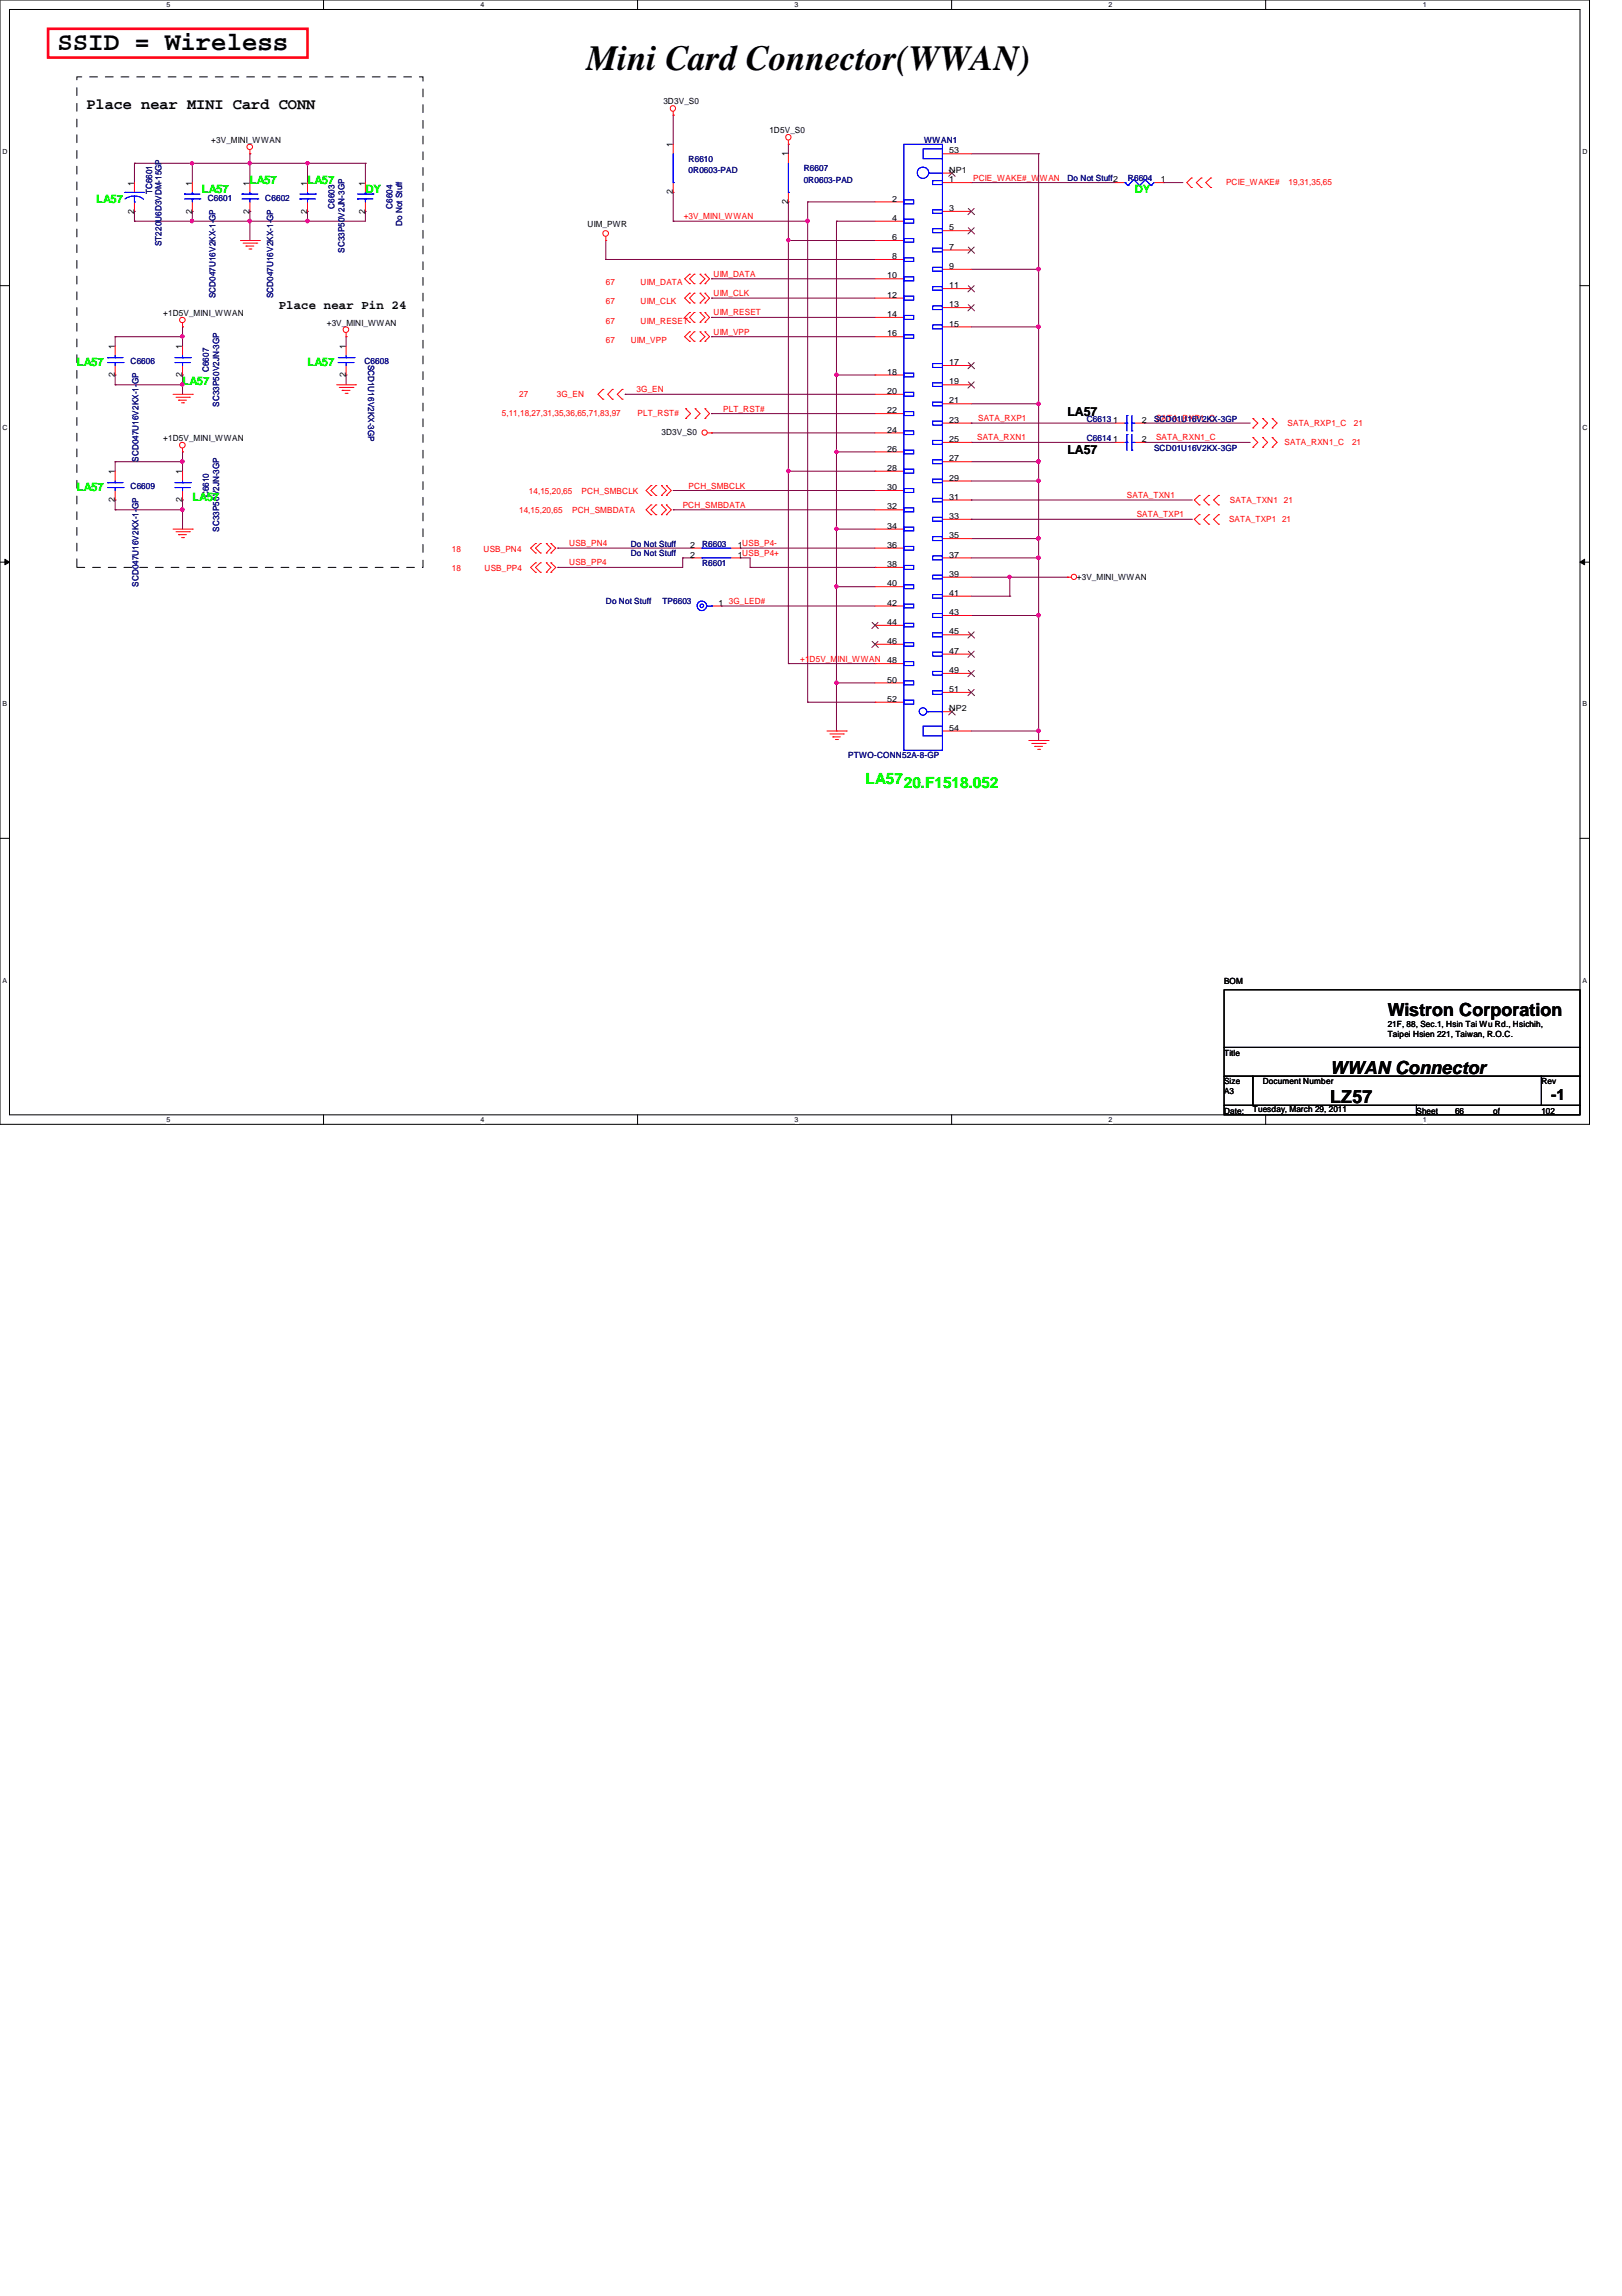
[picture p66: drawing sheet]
<svg xmlns="http://www.w3.org/2000/svg" width="210mm" height="297mm" viewBox="0 0 210 297" stroke-linecap="round" stroke-linejoin="round" font-family="sans-serif">
<defs><g id="words">
<text font-size="4.6" x="75.9" y="9.1">Mini Card Connector(WWAN)</text>
<text font-size="3.3" x="7.5" y="6.5">SSID = Wireless</text>
<g font-size="2.3">
<text x="179.6" y="131.4">Wistron Corporation</text>
<text x="172.1" y="142.7">LZ57</text>
<text x="172.1" y="138.9">WWAN Connector</text>
</g>
<g font-size="2">
<text x="11.2" y="14.1">Place near MINI Card CONN</text>
<text x="200.7" y="142.4">-1</text>
</g>
<text font-size="2" fill="#0f0" x="112" y="101.4">LA5720.F1518.052</text>
<g font-size="1.6">
<text x="36.1" y="39.9">Place near Pin 24</text>
<text x="138.1" y="53.8">LA57</text>
<text x="138.1" y="58.8">LA57</text>
</g>
<g font-size="1.5" fill="#0f0">
<text x="32.3" y="23.7">LA57</text>
<text x="39.8" y="23.7">LA57</text>
<text x="12.4" y="26.2">LA57</text>
<text x="26.1" y="25">LA57</text>
<text x="47.3" y="25">DY</text>
<text x="146.9" y="25">DY</text>
<text x="9.9" y="47.4">LA57</text>
<text x="39.8" y="47.4">LA57</text>
<text x="23.6" y="49.9">LA57</text>
<text x="9.9" y="63.6">LA57</text>
<text x="24.9" y="64.8">LA57</text>
</g>
<g font-size="1.1">
<text x="85.9" y="13.5">3D3V_S0</text>
<text x="99.6" y="17.2">1D5V_S0</text>
<text x="27.3" y="18.5">+3V_MINI_WWAN</text>
<text x="87.1" y="19" transform="rotate(-90 87.1 19)">1</text>
<text x="102" y="20.2" transform="rotate(-90 102 20.2)">1</text>
<text x="122.9" y="23.6">1</text>
<text x="122.9" y="19.9">53</text>
<text x="122.9" y="22.4">NP1</text>
<text x="150.2" y="23.6">1</text>
<text x="17.4" y="27.6" transform="rotate(-90 17.4 27.6)">2</text>
<text x="17.4" y="24" transform="rotate(-90 17.4 24)">1</text>
<text x="24.8" y="27.6" transform="rotate(-90 24.8 27.6)">2</text>
<text x="24.8" y="24" transform="rotate(-90 24.8 24)">1</text>
<text x="32.3" y="27.6" transform="rotate(-90 32.3 27.6)">2</text>
<text x="32.3" y="24" transform="rotate(-90 32.3 24)">1</text>
<text x="39.8" y="27.6" transform="rotate(-90 39.8 27.6)">2</text>
<text x="39.8" y="24" transform="rotate(-90 39.8 24)">1</text>
<text x="47.2" y="27.6" transform="rotate(-90 47.2 27.6)">2</text>
<text x="47.2" y="24" transform="rotate(-90 47.2 24)">1</text>
<text x="76" y="29.4">UIM_PWR</text>
<text x="87.1" y="25.1" transform="rotate(-90 87.1 25.1)">2</text>
<text x="102" y="26.4" transform="rotate(-90 102 26.4)">2</text>
<text x="115.4" y="26.1">2</text>
<text x="115.4" y="28.6">4</text>
<text x="122.9" y="27.3">3</text>
<text x="122.9" y="29.8">5</text>
<text x="115.4" y="31.1">6</text>
<text x="115.4" y="33.5">8</text>
<text x="122.9" y="32.3">7</text>
<text x="122.9" y="34.8">9</text>
<text x="21.1" y="40.9">+1D5V_MINI_WWAN</text>
<text x="114.8" y="36">10</text>
<text x="114.8" y="38.5">12</text>
<text x="114.8" y="41">14</text>
<text x="122.9" y="37.3">11</text>
<text x="122.9" y="39.8">13</text>
<text x="14.9" y="45.1" transform="rotate(-90 14.9 45.1)">1</text>
<text x="23.6" y="45.1" transform="rotate(-90 23.6 45.1)">1</text>
<text x="42.3" y="42.1">+3V_MINI_WWAN</text>
<text x="44.7" y="45.1" transform="rotate(-90 44.7 45.1)">1</text>
<text x="114.8" y="43.5">16</text>
<text x="122.9" y="42.2">15</text>
<text x="122.9" y="47.2">17</text>
<text x="14.9" y="48.8" transform="rotate(-90 14.9 48.8)">2</text>
<text x="23.6" y="48.8" transform="rotate(-90 23.6 48.8)">2</text>
<text x="44.7" y="48.8" transform="rotate(-90 44.7 48.8)">2</text>
<text x="114.8" y="48.5">18</text>
<text x="114.8" y="51">20</text>
<text x="114.8" y="53.5">22</text>
<text x="122.9" y="49.7">19</text>
<text x="122.9" y="52.2">21</text>
<text x="21.1" y="57.1">+1D5V_MINI_WWAN</text>
<text x="85.6" y="56.3">3D3V_S0</text>
<text x="114.8" y="56">24</text>
<text x="114.8" y="58.4">26</text>
<text x="122.9" y="54.7">23</text>
<text x="122.9" y="57.2">25</text>
<text x="122.9" y="59.7">27</text>
<text x="144.1" y="54.7">1</text>
<text x="144.1" y="57.2">1</text>
<text x="147.7" y="54.7">2</text>
<text x="147.7" y="57.2">2</text>
<text x="14.9" y="65" transform="rotate(-90 14.9 65)">2</text>
<text x="14.9" y="61.3" transform="rotate(-90 14.9 61.3)">1</text>
<text x="23.6" y="65" transform="rotate(-90 23.6 65)">2</text>
<text x="23.6" y="61.3" transform="rotate(-90 23.6 61.3)">1</text>
<text x="114.8" y="60.9">28</text>
<text x="114.8" y="63.4">30</text>
<text x="114.8" y="65.9">32</text>
<text x="122.9" y="62.2">29</text>
<text x="122.9" y="64.6">31</text>
<text x="89.3" y="70.9">2</text>
<text x="95.5" y="70.9">1USB_P4-</text>
<text x="114.8" y="68.4">34</text>
<text x="114.8" y="70.9">36</text>
<text x="122.9" y="67.1">33</text>
<text x="122.9" y="69.6">35</text>
<text x="89.3" y="72.1">2</text>
<text x="95.5" y="72.1">1USB_P4+</text>
<text x="114.8" y="73.4">38</text>
<text x="114.8" y="75.9">40</text>
<text x="122.9" y="72.1">37</text>
<text x="122.9" y="74.6">39</text>
<text x="122.9" y="77.1">41</text>
<text x="139.4" y="75">+3V_MINI_WWAN</text>
<text x="93" y="78.4">1</text>
<text x="114.8" y="78.4">42</text>
<text x="114.8" y="80.9">44</text>
<text x="114.8" y="83.3">46</text>
<text x="122.9" y="79.6">43</text>
<text x="122.9" y="82.1">45</text>
<text x="114.8" y="85.8">48</text>
<text x="114.8" y="88.3">50</text>
<text x="122.9" y="84.6">47</text>
<text x="122.9" y="87.1">49</text>
<text x="122.9" y="89.5">51</text>
<text x="114.8" y="90.8">52</text>
<text x="122.9" y="94.5">54</text>
<text x="122.9" y="92">NP2</text>
<text x="158.4" y="127.3">BOM</text>
<text x="158.4" y="136.6">Title</text>
<text x="179.6" y="132.8">21F, 88, Sec.1, Hsin Tai Wu Rd., Hsichih,</text>
<text x="179.6" y="134.2">Taipei Hsien 221, Taiwan, R.O.C.</text>
<text x="158.4" y="140.3">Size</text>
<text x="158.4" y="141.6">A3</text>
<text x="162.1" y="143.8">Tuesday, March 29, 2011</text>
<text x="163.4" y="140.3">Document Number</text>
<text x="199.5" y="140.3">Rev</text>
<text x="158.4" y="144.1">Date:</text>
<text x="183.3" y="144.1">Sheet</text>
<text x="188.3" y="144.1">66</text>
<text x="193.3" y="144.1">of</text>
<text x="199.5" y="144.1">102</text>
</g>
<g font-size="1.1" fill="#000080">
<text x="89.1" y="21">R6610</text>
<text x="89.1" y="22.4">0R0603-PAD</text>
<text x="104" y="22.2">R6607</text>
<text x="104" y="23.7">0R0603-PAD</text>
<text x="119.6" y="18.5">WWAN1</text>
<text x="138.1" y="23.5">Do Not Stuff2</text>
<text x="146" y="23.5">R6604</text>
<text x="19.7" y="25.1" transform="rotate(-90 19.7 25.1)">TC6601</text>
<text x="26.9" y="26">C6601</text>
<text x="34.3" y="26">C6602</text>
<text x="43.3" y="27" transform="rotate(-90 43.3 27)">C6603</text>
<text x="50.8" y="27" transform="rotate(-90 50.8 27)">C6604</text>
<text x="52" y="29.3" transform="rotate(-90 52 29.3)">Do Not Stuff</text>
<text x="20.9" y="31.8" transform="rotate(-90 20.9 31.8)">ST220U6D3VDM-15GP</text>
<text x="44.6" y="32.7" transform="rotate(-90 44.6 32.7)">SC33P50V2JN-3GP</text>
<text x="27.9" y="38.6" transform="rotate(-90 27.9 38.6)">SCD047U16V2KX-1-GP</text>
<text x="35.3" y="38.6" transform="rotate(-90 35.3 38.6)">SCD047U16V2KX-1-GP</text>
<text x="16.9" y="47.1">C6606</text>
<text x="47.2" y="47.1">C6608</text>
<text x="47.6" y="47.2" transform="rotate(90 47.6 47.2)">SCD1U16V2KX-3GP</text>
<text x="27" y="48.1" transform="rotate(-90 27 48.1)">C6607</text>
<text x="28.4" y="52.6" transform="rotate(-90 28.4 52.6)">SC33P50V2JN-3GP</text>
<text x="17.9" y="59.7" transform="rotate(-90 17.9 59.7)">SCD047U16V2KX-1-GP</text>
<text x="140.6" y="54.6">C6613</text>
<text x="140.6" y="57.1">C6614</text>
<text x="149.4" y="54.6">SCD01U16V2KX-3GP</text>
<text x="149.4" y="58.3">SCD01U16V2KX-3GP</text>
<text x="16.9" y="63.3">C6609</text>
<text x="27" y="64.3" transform="rotate(-90 27 64.3)">C6610</text>
<text x="28.4" y="68.8" transform="rotate(-90 28.4 68.8)">SC33P50V2JN-3GP</text>
<text x="81.6" y="70.7">Do Not Stuff</text>
<text x="81.6" y="72">Do Not Stuff</text>
<text x="90.8" y="70.7">R6603</text>
<text x="17.9" y="75.9" transform="rotate(-90 17.9 75.9)">SCD047U16V2KX-1-GP</text>
<text x="90.8" y="73.2">R6601</text>
<text x="78.4" y="78.2">Do Not Stuff</text>
<text x="85.7" y="78.2">TP6603</text>
<text x="109.8" y="98.1">PTWO-CONN52A-8-GP</text>
</g>
<g font-size="1.1" fill="#f00">
<text x="125.9" y="23.4">PCIE_WAKE#_WWAN</text>
<text x="158.7" y="24">PCIE_WAKE#</text>
<text x="166.8" y="24">19,31,35,65</text>
<text x="88.5" y="28.4">+3V_MINI_WWAN</text>
<text x="92.3" y="35.8">UIM_DATA</text>
<text x="78.4" y="36.9">67</text>
<text x="78.4" y="39.4">67</text>
<text x="78.4" y="41.9">67</text>
<text x="82.9" y="36.9">UIM_DATA</text>
<text x="82.9" y="39.4">UIM_CLK</text>
<text x="82.9" y="41.9">UIM_RESET</text>
<text x="92.3" y="38.3">UIM_CLK</text>
<text x="92.3" y="40.8">UIM_RESET</text>
<text x="78.4" y="44.4">67</text>
<text x="81.6" y="44.4">UIM_VPP</text>
<text x="92.3" y="43.3">UIM_VPP</text>
<text x="64.9" y="53.8">5,11,18,27,31,35,36,65,71,83,97</text>
<text x="67.2" y="51.3">27</text>
<text x="72.1" y="51.3">3G_EN</text>
<text x="82.4" y="50.8">3G_EN</text>
<text x="82.5" y="53.8">PLT_RST#</text>
<text x="93.6" y="53.3">PLT_RST#</text>
<text x="126.4" y="57">SATA_RXN1</text>
<text x="126.6" y="54.5">SATA_RXP1</text>
<text x="149.6" y="57">SATA_RXN1_C</text>
<text x="149.6" y="54.5">SATA_RXP1_C</text>
<text x="166.2" y="57.5">SATA_RXN1_C</text>
<text x="166.6" y="55.1">SATA_RXP1_C</text>
<text x="175" y="57.5">21</text>
<text x="175.2" y="55.1">21</text>
<text x="68.5" y="63.9">14,15,20,65</text>
<text x="75.3" y="63.9">PCH_SMBCLK</text>
<text x="88.3" y="65.7">PCH_SMBDATA</text>
<text x="89.1" y="63.2">PCH_SMBCLK</text>
<text x="145.8" y="64.4">SATA_TXN1</text>
<text x="159.2" y="65">SATA_TXN1 21</text>
<text x="58.5" y="71.4">18</text>
<text x="62.6" y="71.4">USB_PN4</text>
<text x="67.2" y="66.4">14,15,20,65</text>
<text x="73.7" y="70.7">USB_PN4</text>
<text x="74" y="66.4">PCH_SMBDATA</text>
<text x="147.1" y="66.9">SATA_TXP1</text>
<text x="159" y="67.5">SATA_TXP1 21</text>
<text x="58.5" y="73.9">18</text>
<text x="62.7" y="73.9">USB_PP4</text>
<text x="73.7" y="73.2">USB_PP4</text>
<text x="94.3" y="78.1">3G_LED#</text>
<text x="103.5" y="85.6">+1D5V_MINI_WWAN</text>
</g>
<g font-size=".9">
<text x="21.5" y=".9">5</text>
<text x="62.2" y=".9">4</text>
<text x="102.8" y=".9">3</text>
<text x="143.5" y=".9">2</text>
<text x="184.1" y=".9">1</text>
<text x=".3" y="19.9">D</text>
<text x="204.8" y="19.9">D</text>
<text x=".3" y="55.6">C</text>
<text x="204.8" y="55.6">C</text>
<text x=".3" y="91.4">B</text>
<text x="204.8" y="91.4">B</text>
<text x=".3" y="127.1">A</text>
<text x="204.8" y="127.1">A</text>
<text x="21.5" y="145.2">5</text>
<text x="62.2" y="145.2">4</text>
<text x="102.8" y="145.2">3</text>
<text x="143.5" y="145.2">2</text>
<text x="184.1" y="145.2">1</text>
</g>
</g></defs>
<path d="M0 0h205.7v145.5h-205.7zM1.2 1.2h203.3v143h-203.3z" fill="none" stroke="#000" stroke-width=".13"/>
<g fill="#fff">
<path d="M21.5 .1h.6v1h-.6z"/>
<path d="M21.5 144.4h.6v1h-.6z"/>
</g>
<path d="M41.9 0v1.2M41.9 144.2v1.3" fill="none" stroke="#000" stroke-width=".13"/>
<g fill="#fff">
<path d="M62.2 .1h.5v1h-.5z"/>
<path d="M62.2 144.4h.5v1h-.5z"/>
</g>
<path d="M82.5 0v1.2M82.5 144.2v1.3" fill="none" stroke="#000" stroke-width=".13"/>
<g fill="#fff">
<path d="M102.8 .1h.5v1h-.5z"/>
<path d="M102.8 144.4h.5v1h-.5z"/>
</g>
<path d="M123.1 0v1.2M123.1 144.2v1.3" fill="none" stroke="#000" stroke-width=".13"/>
<g fill="#fff">
<path d="M143.5 .1h.5v1h-.5z"/>
<path d="M143.5 144.4h.5v1h-.5z"/>
</g>
<path d="M163.8 0v1.2M163.8 144.2v1.3" fill="none" stroke="#000" stroke-width=".13"/>
<g fill="#fff">
<path d="M184.1 .1h.5v1h-.5z"/>
<path d="M184.1 144.4h.5v1h-.5z"/>
<path d="M.3 19.1h.7v1h-.7z"/>
<path d="M204.8 19.1h.6v1h-.6z"/>
<path d="M.3 54.8h.7v1h-.7z"/>
<path d="M204.8 54.8h.6v1h-.6z"/>
</g>
<path d="M0 37h1.2M204.5 37h1.2" fill="none" stroke="#000" stroke-width=".13"/>
<g fill="#fff">
<path d="M.3 90.6h.6v1h-.6z"/>
<path d="M204.8 90.6h.6v1h-.6z"/>
</g>
<path d="M0 72.7h1.2M.6 72.3l.6 .4-.6 .4zM204.5 72.7l.6-.4v.8zM204.5 72.7h1.2" fill="none" stroke="#000" stroke-width=".13"/>
<path d="M.6 72.3l.6 .4-.6 .4zM204.5 72.7l.6-.4v.8z" fill="#000"/>
<g fill="#fff">
<path d="M.3 126.3h.6v1h-.6z"/>
<path d="M204.8 126.3h.6v1h-.6z"/>
</g>
<path d="M0 108.5h1.2M204.5 108.5h1.2" fill="none" stroke="#000" stroke-width=".13"/>
<path d="M32.3 28.6h.1M32.3 28.6h7.5" fill="none" stroke="#800040" stroke-width=".13"/>
<path d="M32.1 28.4h.4l.1 .2-.1 .1-.2 .1-.2-.1z" fill-rule="evenodd" fill="#f0f"/>
<path d="M32.1 28.4h.4l.1 .2-.1 .1-.2 .1-.2-.1z" fill="none" stroke="#f0f" stroke-width=".13"/>
<path d="M32.3 21.1h.1M32.3 21.1h7.5" fill="none" stroke="#800040" stroke-width=".13"/>
<path d="M32.1 21h.4l.1 .1-.1 .2h-.2h-.2z" fill-rule="evenodd" fill="#f0f"/>
<path d="M32.1 21h.4l.1 .1-.1 .2h-.2h-.2z" fill="none" stroke="#f0f" stroke-width=".13"/>
<path d="M24.9 21.1h.1M24.9 21.1v2.5M24.9 21.1h7.4" fill="none" stroke="#800040" stroke-width=".13"/>
<path d="M24.7 21h.3l.1 .1-.1 .2h-.2h-.1z" fill-rule="evenodd" fill="#f0f"/>
<path d="M24.7 21h.3l.1 .1-.1 .2h-.2h-.1z" fill="none" stroke="#f0f" stroke-width=".13"/>
<path d="M39.8 28.6h.1M39.8 28.6h7.5" fill="none" stroke="#800040" stroke-width=".13"/>
<path d="M39.6 28.4h.3l.1 .2-.1 .1-.1 .1-.2-.1z" fill-rule="evenodd" fill="#f0f"/>
<path d="M39.6 28.4h.3l.1 .2-.1 .1-.1 .1-.2-.1z" fill="none" stroke="#f0f" stroke-width=".13"/>
<path d="M32.3 21.1h.1M32.3 21.1v2.5M39.8 21.1h.1M39.8 21.1h7.5" fill="none" stroke="#800040" stroke-width=".13"/>
<path d="M39.6 21h.3l.1 .1-.1 .2h-.1h-.2z" fill-rule="evenodd" fill="#f0f"/>
<path d="M39.6 21h.3l.1 .1-.1 .2h-.1h-.2z" fill="none" stroke="#f0f" stroke-width=".13"/>
<g fill="none" stroke="#800040" stroke-width=".13">
<path d="M17.4 27.3h.1M17.4 28.6h.1M17.4 21.1h.1M17.4 21.1v2.5M17.4 27.3v1.3M17.4 21.1h7.5M24.9 27.3h.1M24.9 28.6h.1M24.9 27.3v1.3M32.3 27.3h.1M32.3 27.3v1.3h-14.9M39.8 21.1h.1"/>
<path d="M39.8 21.1v2.5M47.3 27.3h.1M47.3 27.3v1.3"/>
</g>
<path d="M24.7 28.4h.3l.1 .2-.1 .1-.2 .1-.1-.1z" fill-rule="evenodd" fill="#f0f"/>
<path d="M24.7 28.4h.3l.1 .2-.1 .1-.2 .1-.1-.1z" fill="none" stroke="#f0f" stroke-width=".13"/>
<path d="M14.9 59.7h.1M14.9 59.7h8.7M23.6 59.7h.1M23.6 59.7v1.3" fill="none" stroke="#800040" stroke-width=".13"/>
<path d="M23.4 59.5h.4v.2v.2h-.2h-.2z" fill-rule="evenodd" fill="#f0f"/>
<path d="M23.4 59.5h.4v.2v.2h-.2h-.2z" fill="none" stroke="#f0f" stroke-width=".13"/>
<path d="M14.9 59.7h.1M14.9 59.7v1.3M14.9 64.7h.1M14.9 66h.1M14.9 64.7v1.3M14.9 66h8.7M23.6 66h.1M23.6 66v2.5" fill="none" stroke="#800040" stroke-width=".13"/>
<path d="M23.4 65.8h.4v.1v.2l-.2 .1-.2-.1z" fill-rule="evenodd" fill="#f0f"/>
<path d="M23.4 65.8h.4v.1v.2l-.2 .1-.2-.1z" fill="none" stroke="#f0f" stroke-width=".13"/>
<path d="M32.3 19.9h.1M32.3 19.9v1.2M14.9 43.6h.1M14.9 43.6h8.7M23.6 58.5h.1M23.6 43.6h.1M23.6 43.6v1.2M23.6 58.5v1.2M23.6 64.7h.1M23.6 64.7v1.3" fill="none" stroke="#800040" stroke-width=".13"/>
<path d="M23.4 43.4h.4v.1v.2h-.2h-.2z" fill-rule="evenodd" fill="#f0f"/>
<path d="M23.4 43.4h.4v.1v.2h-.2h-.2z" fill="none" stroke="#f0f" stroke-width=".13"/>
<path d="M14.9 43.6h.1M14.9 48.5h.1M14.9 49.8h.1M14.9 43.6v1.2M14.9 48.5v1.3M14.9 49.8h8.7M23.6 49.8h.1M23.6 49.8v1.2" fill="none" stroke="#800040" stroke-width=".13"/>
<path d="M23.4 49.6h.4v.1v.2l-.2 .1-.2-.1z" fill-rule="evenodd" fill="#f0f"/>
<path d="M23.4 49.6h.4v.1v.2l-.2 .1-.2-.1z" fill="none" stroke="#f0f" stroke-width=".13"/>
<g fill="none" stroke="#800040" stroke-width=".13">
<path d="M32.3 28.6h.1M32.3 28.6v2.5M39.8 27.3h.1M39.8 27.3v1.3M47.3 21.1h.1M47.3 21.1v2.5M102 26.1h.1M102 26.1v5M104.5 28.6v62.2M23.6 42.3h.1M23.6 48.5h.1M23.6 42.3v1.3"/>
<path d="M23.6 48.5v1.3M44.8 43.6h.1M44.8 48.5h.1M44.8 43.6v1.2M44.8 48.5v1.3M125.7 54.7h.1M125.7 57.2h.1M125.7 57.2h18.7M125.7 54.7h18.7M148.1 57.2h.1M148.1 54.7h.1M148.1 57.2h13.7"/>
<path d="M148.1 54.7h13.7M72.2 73.4h.1M72.2 70.9h.1M72.2 73.4h16.1M72.2 70.9h17.4M87.1 63.5h.1M87.1 66h.1M87.1 63.5h26.1M87.1 66h26.1M93.3 78.4h.1M93.3 78.4h19.9M95.8 70.9h.1"/>
<path d="M95.8 72.2h.1M95.8 70.9h17.4M95.8 72.2h1.3M102 61h11.2M113.2 61h.1M125.7 67.2h.1M125.7 64.7h.1M125.7 67.2h28.6M125.7 64.7h28.6M134.4 79.6v15M104.5 90.8h.1M134.4 94.6h.1"/>
</g>
<path d="M134.2 94.4h.3l.1 .1-.1 .2-.1 .1-.2-.1z" fill-rule="evenodd" fill="#f0f"/>
<path d="M134.2 94.4h.3l.1 .1-.1 .2-.1 .1-.2-.1z" fill="none" stroke="#f0f" stroke-width=".13"/>
<path d="M134.4 34.8v7.5M134.4 42.3h.1M125.7 79.6h8.7M125.7 69.7h8.7M125.7 77.1h5M130.7 77.1h.1M134.4 79.6h.1M134.4 69.7h.1" fill="none" stroke="#800040" stroke-width=".13"/>
<path d="M134.2 42.1h.3l.1 .1-.1 .2-.1 .1-.2-.1z" fill-rule="evenodd" fill="#f0f"/>
<path d="M134.2 42.1h.3l.1 .1-.1 .2-.1 .1-.2-.1z" fill="none" stroke="#f0f" stroke-width=".13"/>
<g fill="none" stroke="#800040" stroke-width=".13">
<path d="M92.1 38.6h.1M92.1 36.1h.1M92.1 38.6h21.1M92.1 36.1h21.1M104.5 26.1h.1M104.5 26.1h8.7M125.7 23.6h.1M125.7 23.6h18.7M92.1 41.1h.1M92.1 43.6h.1M92.1 53.5h.1M92.1 41.1h21.1"/>
<path d="M92.1 43.6h21.1M92.1 53.5h21.1M102 61v24.9M130.7 74.7h.1M130.7 74.7h7.4M130.7 74.7v2.4M134.4 72.2h.1M134.4 69.7v2.5M138.1 74.7h.1M102 85.9h.1M102 85.9h11.2M108.2 94.6h.1"/>
<path d="M108.2 88.3h.1M108.2 88.3v6.3M108.2 88.3h5M113.2 85.9h.1"/>
</g>
<path d="M134.2 72h.3l.1 .1-.1 .2-.1 .1-.2-.1z" fill-rule="evenodd" fill="#f0f"/>
<path d="M134.2 72h.3l.1 .1-.1 .2-.1 .1-.2-.1z" fill="none" stroke="#f0f" stroke-width=".13"/>
<path d="M134.4 59.7v2.5M134.4 62.2h.1" fill="none" stroke="#800040" stroke-width=".13"/>
<path d="M134.2 62h.3l.1 .2-.1 .1-.1 .1-.2-.1z" fill-rule="evenodd" fill="#f0f"/>
<path d="M134.2 62h.3l.1 .2-.1 .1-.1 .1-.2-.1z" fill="none" stroke="#f0f" stroke-width=".13"/>
<path d="M125.7 59.7h8.7M134.4 59.7h.1M134.4 52.2h.1M134.4 42.3v9.9" fill="none" stroke="#800040" stroke-width=".13"/>
<path d="M134.2 52.1h.3l.1 .1-.1 .2-.1 .1-.2-.1z" fill-rule="evenodd" fill="#f0f"/>
<path d="M134.2 52.1h.3l.1 .1-.1 .2-.1 .1-.2-.1z" fill="none" stroke="#f0f" stroke-width=".13"/>
<path d="M104.5 28.6h.1M104.5 26.1v2.5M108.2 28.6h.1M108.2 28.6h5M125.7 42.3h8.7M134.4 42.3h.1" fill="none" stroke="#800040" stroke-width=".13"/>
<path d="M104.3 28.4h.4v.2v.1l-.2 .1-.2-.1z" fill-rule="evenodd" fill="#f0f"/>
<path d="M104.3 28.4h.4v.2v.1l-.2 .1-.2-.1z" fill="none" stroke="#f0f" stroke-width=".13"/>
<g fill="none" stroke="#800040" stroke-width=".13">
<path d="M87.1 14.9h.1M87.1 14.9v3.8M102 18.7h.1M102 18.7v1.2M87.1 24.9h.1M87.1 28.6h.1M87.1 24.9v3.7M87.1 28.6h17.4M134.4 79.6h.1M134.4 72.2v7.4M125.7 94.6h8.7M134.4 95.8h.1"/>
<path d="M134.4 94.6h.1M134.4 94.6v1.2"/>
</g>
<path d="M134.2 79.4h.3l.1 .2-.1 .2h-.1h-.2z" fill-rule="evenodd" fill="#f0f"/>
<path d="M134.2 79.4h.3l.1 .2-.1 .2h-.1h-.2z" fill="none" stroke="#f0f" stroke-width=".13"/>
<path d="M125.7 72.2h8.7M134.4 72.2h.1M134.4 69.7h.1M134.4 62.2v7.5" fill="none" stroke="#800040" stroke-width=".13"/>
<path d="M134.2 69.5h.3l.1 .1-.1 .2-.1 .1-.2-.1z" fill-rule="evenodd" fill="#f0f"/>
<path d="M134.2 69.5h.3l.1 .1-.1 .2-.1 .1-.2-.1z" fill="none" stroke="#f0f" stroke-width=".13"/>
<path d="M108.2 28.6v19.9M108.2 48.5h.1M108.2 48.5h5M113.2 48.5h.1M125.7 62.2h8.7M134.4 62.2h.1M104.5 90.8h8.7M113.2 90.8h.1" fill="none" stroke="#800040" stroke-width=".13"/>
<path d="M108.1 48.3h.3l.1 .2-.1 .1-.2 .1-.1-.1z" fill-rule="evenodd" fill="#f0f"/>
<path d="M108.1 48.3h.3l.1 .2-.1 .1-.2 .1-.1-.1z" fill="none" stroke="#f0f" stroke-width=".13"/>
<path d="M102 31.1v29.9M102 61h.1" fill="none" stroke="#800040" stroke-width=".13"/>
<path d="M101.9 30.9h.3v.2v.1l-.2 .1-.1-.1z" fill-rule="evenodd" fill="#f0f"/>
<path d="M101.9 30.9h.3v.2v.1l-.2 .1-.1-.1z" fill="none" stroke="#f0f" stroke-width=".13"/>
<path d="M101.9 60.8h.3v.1v.2l-.2 .1-.1-.1z" fill-rule="evenodd" fill="#f0f"/>
<path d="M101.9 60.8h.3v.1v.2l-.2 .1-.1-.1z" fill="none" stroke="#f0f" stroke-width=".13"/>
<path d="M134.4 19.9v14.9M102 31.1h.1M102 31.1h11.2M134.4 34.8h.1" fill="none" stroke="#800040" stroke-width=".13"/>
<path d="M134.2 34.6h.3l.1 .2-.1 .2-.1 .1-.2-.1z" fill-rule="evenodd" fill="#f0f"/>
<path d="M134.2 34.6h.3l.1 .2-.1 .2-.1 .1-.2-.1z" fill="none" stroke="#f0f" stroke-width=".13"/>
<path d="M125.7 19.9h8.7M134.4 19.9h.1M108.2 75.9v12.4M108.2 88.3h.1" fill="none" stroke="#800040" stroke-width=".13"/>
<path d="M108.1 88.2h.3l.1 .1-.1 .2-.2 .1-.1-.1z" fill-rule="evenodd" fill="#f0f"/>
<path d="M108.1 88.2h.3l.1 .1-.1 .2-.2 .1-.1-.1z" fill="none" stroke="#f0f" stroke-width=".13"/>
<path d="M80.9 51h.1M80.9 51h32.3M108.2 75.9h.1M108.2 75.9h5M108.2 68.5v7.4" fill="none" stroke="#800040" stroke-width=".13"/>
<path d="M108.1 75.7h.3l.1 .2-.1 .1-.2 .1-.1-.1z" fill-rule="evenodd" fill="#f0f"/>
<path d="M108.1 75.7h.3l.1 .2-.1 .1-.2 .1-.1-.1z" fill="none" stroke="#f0f" stroke-width=".13"/>
<path d="M125.7 52.2h8.7M134.4 52.2h.1M134.4 59.7h.1M134.4 52.2v7.5M108.2 68.5h.1M108.2 68.5h5" fill="none" stroke="#800040" stroke-width=".13"/>
<path d="M134.2 59.5h.3l.1 .2-.1 .2h-.1h-.2z" fill-rule="evenodd" fill="#f0f"/>
<path d="M134.2 59.5h.3l.1 .2-.1 .2h-.1h-.2z" fill="none" stroke="#f0f" stroke-width=".13"/>
<path d="M125.7 34.8h8.7M134.4 34.8h.1M125.7 74.7h5M130.7 74.7h.1" fill="none" stroke="#800040" stroke-width=".13"/>
<path d="M130.5 74.5h.3l.1 .1-.1 .2h-.2h-.1z" fill-rule="evenodd" fill="#f0f"/>
<path d="M130.5 74.5h.3l.1 .1-.1 .2h-.2h-.1z" fill="none" stroke="#f0f" stroke-width=".13"/>
<path d="M150.6 23.6h.1M150.6 23.6h2.5M108.2 58.5h.1M108.2 48.5v10" fill="none" stroke="#800040" stroke-width=".13"/>
<path d="M108.1 58.3h.3l.1 .2-.1 .1-.2 .1-.1-.1z" fill-rule="evenodd" fill="#f0f"/>
<path d="M108.1 58.3h.3l.1 .2-.1 .1-.2 .1-.1-.1z" fill="none" stroke="#f0f" stroke-width=".13"/>
<path d="M92.1 56h.1M92.1 56h21.1M108.2 58.5v10M108.2 68.5h.1" fill="none" stroke="#800040" stroke-width=".13"/>
<path d="M108.1 68.3h.3l.1 .1-.1 .1-.2 .1-.1-.1z" fill-rule="evenodd" fill="#f0f"/>
<path d="M108.1 68.3h.3l.1 .1-.1 .1-.2 .1-.1-.1z" fill="none" stroke="#f0f" stroke-width=".13"/>
<g fill="none" stroke="#800040" stroke-width=".13">
<path d="M78.4 33.6h.1M78.4 33.6h34.8M78.4 31.1v2.5M108.2 58.5h.1M108.2 58.5h5M88.3 72.2h.1M88.3 72.2v1.2M88.3 72.2h1.3M89.6 72.2h.1M97.1 73.4h.1M97.1 72.2v1.2M97.1 73.4h16.1"/>
<path d="M113.2 73.4h.1"/>
</g>
<g fill="none" stroke="#f00" stroke-width=".13">
<path d="M32.3 19.9h.1M32.3 19.4v.5M87.1 14.9h.1M87.1 14.4v.5M87.1 18.7v1.2M102 18.7h.1M102 18.2v.5M102 19.9v1.2M122 19.9h3.7M17.4 23.6v1.3M17.4 26.1v1.2M24.9 23.6v1.3"/>
<path d="M24.9 26.1v1.2M31.1 31.1h2.5M31.5 31.5h1.7M31.8 31.8h.1M31.8 31.8h1.1M32.2 32.2h.3M32.3 23.6v1.3M32.3 26.1v1.2M32.5 32.2h.1M33.2 31.5h.1M33.6 31.1h.1M39.8 23.6v1.3"/>
<path d="M39.8 26.1v1.2M47.3 23.6v1.3M47.3 26.1v1.2M78.4 31.1h.1M78.4 30.6v.5M87.1 23.6v1.3M89.2 35.5h.1M89.2 36.7h.1M89.2 37.9h.1M89.2 39.2h.1M89.2 35.5l-.6 .6 .6 .6M89.2 37.9l-.6 .7 .6 .6"/>
<path d="M89.8 35.5h.1M89.8 36.7h.1M89.8 37.9h.1M89.8 39.2h.1M89.8 35.5l-.6 .6 .6 .6M89.8 37.9l-.6 .7 .6 .6M90.6 36.7h.1M90.6 35.5h.1M90.6 39.2h.1M90.6 37.9h.1M90.6 35.5l.6 .6-.6 .6M90.6 37.9l.6 .7-.6 .6"/>
<path d="M91.2 35.5h.1M91.2 36.7h.1M91.2 37.9h.1M91.2 39.2h.1M91.2 35.5l.6 .6-.6 .6M91.2 37.9l.6 .7-.6 .6M102 24.9v1.2M113.2 31.1h3.8M113.2 26.1h3.8M113.2 28.6h3.8M113.2 33.6h3.8M113.2 36.1h3.8"/>
<path d="M113.2 38.6h3.8M122 23.6h3.7M122 27.3h3.7M122 29.8h3.7M122 32.3h3.7M122 34.8h3.7M122 37.3h3.7M122 39.8h3.7M122 22.4h1.2M144.4 23.6h1.2M149.4 23.6h1.2M154.2 24.3h.1"/>
<path d="M154.2 23h.1M154.2 23l-.6 .6 .6 .7M155.4 23h.1M155.4 24.3h.1M155.4 23l-.6 .6 .6 .7M156.7 24.3h.1M156.7 23h.1M156.7 23l-.7 .6 .7 .7M14.9 44.8v1.2M14.9 47.3v1.2M22.4 51h2.5M22.8 51.4h1.7"/>
<path d="M23.1 51.8h.1M23.1 51.8h1M23.5 52.1h.2M23.6 58.5h.1M23.6 42.3h.1M23.6 41.8v.5M23.6 44.8v1.2M23.6 47.3v1.2M23.6 58v.5M23.7 52.1h.1M24.5 51.4h.1M24.9 51h.1"/>
<path d="M43.6 49.8h2.4M43.9 50.1h1.8M44.3 50.5h.1M44.3 50.5h1M44.7 50.9h.2M44.8 43.6h.1M44.8 43.1v.5M44.8 44.8v1.2M44.8 47.3v1.2M44.9 50.9h.1M45.7 50.1h.1M46 49.8h.1"/>
<path d="M78 51.6h.1M78 50.4h.1M78 50.4l-.6 .6 .6 .6M79.2 50.4h.1M79.2 51.6h.1M79.2 50.4l-.5 .6 .5 .6M80.5 51.6h.1M80.5 50.4h.1M80.5 50.4l-.6 .6 .6 .6M88.7 54.1h.1M88.7 52.9h.1M88.7 52.9l.7 .6-.7 .6"/>
<path d="M89.2 40.4h.1M89.2 41.7h.1M89.2 42.9h.1M89.2 44.2h.1M89.2 40.4l-.6 .7 .6 .6M89.2 42.9l-.6 .7 .6 .6M89.8 40.4h.1M89.8 41.7h.1M89.8 42.9h.1M89.8 44.2h.1M89.8 40.4l-.6 .7 .6 .6M89.8 42.9l-.6 .7 .6 .6"/>
<path d="M90 52.9h.1M90 54.1h.1M90 52.9l.6 .6-.6 .6M90.6 41.7h.1M90.6 40.4h.1M90.6 44.2h.1M90.6 42.9h.1M90.6 40.4l.6 .7-.6 .6M90.6 42.9l.6 .7-.6 .6M91.2 54.1h.1M91.2 52.9h.1M91.2 40.4h.1"/>
<path d="M91.2 41.7h.1M91.2 42.9h.1M91.2 44.2h.1M91.2 52.9l.6 .6-.6 .6M91.2 40.4l.6 .7-.6 .6M91.2 42.9l.6 .7-.6 .6M91.6 56h.5M92.1 56h.1M113.2 51h3.8M113.2 56h3.8M113.2 41.1h3.8M113.2 43.6h3.8"/>
<path d="M113.2 48.5h3.8M113.2 53.5h3.8M113.2 58.5h3.8M122 49.8h3.7M122 54.7h3.7M122 57.2h3.7M122 42.3h3.7M122 47.3h3.7M122 52.2h3.7M122 59.7h3.7M144.4 54.7h1.2M144.4 57.2h1.2"/>
<path d="M146.9 54.7h1.2M146.9 57.2h1.2M162.1 55.4h.1M162.1 54.1h.1M162.1 57.9h.1M162.1 56.6h.1M162.1 54.1l.7 .6-.7 .7M162.1 56.6l.7 .6-.7 .7M163.4 54.1h.1M163.4 55.4h.1M163.4 56.6h.1M163.4 57.9h.1"/>
<path d="M163.4 54.1l.6 .6-.6 .7M163.4 56.6l.6 .6-.6 .7M164.6 55.4h.1M164.6 54.1h.1M164.6 57.9h.1M164.6 56.6h.1M164.6 54.1l.7 .6-.7 .7M164.6 56.6l.7 .6-.7 .7M14.9 61v1.2M14.9 63.5v1.2M22.4 68.5h2.5M22.8 68.8h1.7"/>
<path d="M23.1 69.2h.1M23.1 69.2h1M23.5 69.6h.2M23.6 61v1.2M23.6 63.5v1.2M23.7 69.6h.1M24.5 68.8h.1M24.9 68.5h.1M69.3 74h.1M69.3 72.8h.1M69.3 71.5h.1M69.3 70.3h.1"/>
<path d="M69.3 72.8l-.6 .6 .6 .6M69.3 70.3l-.6 .6 .6 .6M69.9 72.8h.1M69.9 74h.1M69.9 70.3h.1M69.9 71.5h.1M69.9 72.8l-.6 .6 .6 .6M69.9 70.3l-.6 .6 .6 .6M70.7 74h.1M70.7 72.8h.1M70.7 71.5h.1M70.7 70.3h.1"/>
<path d="M70.7 72.8l.6 .6-.6 .6M70.7 70.3l.6 .6-.6 .6M71.3 74h.1M71.3 72.8h.1M71.3 71.5h.1M71.3 70.3h.1M71.3 72.8l.6 .6-.6 .6M71.3 70.3l.6 .6-.6 .6M84.2 66.6h.1M84.2 65.3h.1M84.2 64.1h.1M84.2 62.8h.1"/>
<path d="M84.2 65.3l-.6 .7 .6 .6M84.2 62.8l-.6 .7 .6 .6M84.9 66.6h.1M84.9 65.3h.1M84.9 64.1h.1M84.9 62.8h.1M84.9 65.3l-.7 .7 .7 .6M84.9 62.8l-.7 .7 .7 .6M85.6 65.3h.1M85.6 66.6h.1M85.6 62.8h.1M85.6 64.1h.1"/>
<path d="M85.6 65.3l.6 .7-.6 .6M85.6 62.8l.6 .7-.6 .6M86.2 66.6h.1M86.2 65.3h.1M86.2 64.1h.1M86.2 62.8h.1M86.2 65.3l.7 .7-.7 .6M86.2 62.8l.7 .7-.7 .6M89.6 70.9h1.2M89.6 72.2h1.2M92.1 78.4h1.2M94.6 70.9h1.2"/>
<path d="M94.6 72.2h1.2M113.2 68.5h3.8M113.2 78.4h3.8M113.2 70.9h3.8M113.2 61h3.8M113.2 63.5h3.8M113.2 66h3.8M113.2 73.4h3.8M113.2 75.9h3.8M122 74.7h3.7M122 62.2h3.7M122 64.7h3.7"/>
<path d="M122 67.2h3.7M122 69.7h3.7M122 72.2h3.7M122 77.1h3.7M122 79.6h3.7M138.1 74.7h.1M138.1 74.7h.5M155.2 65.3h.1M155.2 64.1h.1M155.2 67.8h.1M155.2 66.6h.1M155.2 64.1l-.6 .6 .6 .6"/>
<path d="M155.2 66.6l-.6 .6 .6 .6M156.4 64.1h.1M156.4 65.3h.1M156.4 66.6h.1M156.4 67.8h.1M156.4 64.1l-.6 .6 .6 .6M156.4 66.6l-.6 .6 .6 .6M157.7 65.3h.1M157.7 64.1h.1M157.7 67.8h.1M157.7 66.6h.1M157.7 64.1l-.6 .6 .6 .6"/>
<path d="M157.7 66.6l-.6 .6 .6 .6M107 94.6h2.5M107.4 95h1.7M107.8 95.3h.1M107.8 95.3h1M108.1 95.7h.3M108.4 95.7h.1M109.1 95h.1M109.5 94.6h.1M113.2 80.9h3.8M113.2 83.4h3.8M113.2 85.9h3.8"/>
<path d="M113.2 88.3h3.8M113.2 90.8h3.8M122 94.6h3.7M122 82.1h3.7M122 84.6h3.7M122 87.1h3.7M122 89.6h3.7M122 92.1h1.2M133.1 95.8h2.5M133.5 96.2h1.8M133.9 96.6h.1M133.9 96.6h1"/>
<path d="M134.3 96.9h.2M134.5 96.9h.1M135.3 96.2h.1M135.6 95.8h.1"/>
<circle cx="32.3" cy="19" r=".36"/>
<circle cx="87.1" cy="14" r=".35"/>
<circle cx="102" cy="17.8" r=".35"/>
<circle cx="78.4" cy="30.2" r=".37"/>
<circle cx="23.6" cy="57.6" r=".37"/>
<circle cx="23.6" cy="41.4" r=".36"/>
<circle cx="44.8" cy="42.6" r=".37"/>
<circle cx="91.2" cy="56" r=".34"/>
<circle cx="139" cy="74.6" r=".34"/>
</g>
<path d="M158.4 128.1h46.1v7.4h-46.1zM158.4 135.5h46.1v3.7h-46.1zM158.4 139.2h3.7v3.8h-3.7zM162.1 139.2h37.4v3.8h-37.4zM199.5 139.2h5v3.8h-5zM158.4 143h24.9v1.2h-24.9zM183.3 143h21.2v1.2h-21.2z" fill="none" stroke="#000" stroke-width=".13"/>
<path d="M9.9 9.9h44.8v63.5h-44.8z" fill="none" stroke="#000" stroke-width=".13" stroke-dasharray="1 1 1 1 1 1 1 1"/>
<path d="M6.2 3.7h33.6v3.8h-33.6z" fill="none" stroke="#f00" stroke-width=".34"/>
<g fill="none" stroke="#00f" stroke-width=".13">
<path d="M87.1 19.9v3.7M117 18.7h5v78.4h-5zM119.5 19.3h2.5v1.2h-2.5zM16.2 24.9h.1M16.2 24.9h2.5M17.4 26.1h.1M17.4 25.4a1.98 1.98 0 0 0-1.2 .3M17.4 25.4a1.77 1.77 0 0 1 1.2 .4M17.4 25.4v.7M23.9 25.1h.1M23.9 25.1h2M23.9 25.7h2"/>
<path d="M24.9 25.1h.1M24.9 25.7h.1M24.9 24.9v.2M24.9 25.7v.4M25.9 25.7h.1M31.3 25.1h.1M31.3 25.1h2.1M31.3 25.7h2.1M32.3 25.1h.1M32.3 25.7h.1M32.3 24.9v.2M32.3 25.7v.4"/>
<path d="M33.4 25.7h.1M38.8 25.7h.1M38.8 25.1h2M38.8 25.7h2M39.8 25.1h.1M39.8 25.7h.1M39.8 24.9v.2M39.8 25.7v.4M40.8 25.1h.1M46.3 25.7h.1M46.3 25.1h2M46.3 25.7h2"/>
<path d="M47.3 25.1h.1M47.3 25.7h.1M47.3 24.9v.2M47.3 25.7v.4M48.3 25.1h.1M87.1 23.6h.1M102 24.9h.1M102 21.1v3.8M117 25.9h1.2v.5h-1.2zM117 28.4h1.2v.5h-1.2zM117 30.9h1.2v.4h-1.2zM117 33.4h1.2v.4h-1.2z"/>
<path d="M117 35.8h1.2v.5h-1.2zM117 38.3h1.2v.5h-1.2zM120.2 22.4h.1M120.2 22.4h1.8M120.7 23.4h1.3v.5h-1.3zM120.7 27.1h1.3v.5h-1.3zM120.7 29.6h1.3v.5h-1.3zM120.7 32.1h1.3v.5h-1.3zM120.7 34.6h1.3v.5h-1.3zM120.7 37.1h1.3v.4h-1.3zM120.7 39.6h1.3v.4h-1.3zM145.6 23.6h.1"/>
<path d="M145.6 23.6l.4 .4M146 24h.1M146.7 23.2h.1M146.7 23.2l.8 .8M146.7 23.2l-.7 .8M147.5 24h.1M148.2 23.2h.1M148.2 23.2l.8 .8M148.2 23.2l-.7 .8M149 24h.1M149.4 23.6l-.4 .4M13.9 46.3h.1"/>
<path d="M13.9 46.3h2M13.9 46.9h2M14.9 46.3h.1M14.9 46.9h.1M14.9 46v.3M14.9 46.9v.4M15.9 46.9h.1M22.6 46.9h.1M22.6 46.3h2M22.6 46.9h2M23.6 46.3h.1M23.6 46.9h.1"/>
<path d="M23.6 46v.3M23.6 46.9v.4M24.6 46.3h.1M43.8 46.9h.1M43.8 46.3h2M43.8 46.9h2M44.8 46.3h.1M44.8 46.9h.1M44.8 46v.3M44.8 46.9v.4M45.8 46.3h.1M117 40.8h1.2v.5h-1.2z"/>
<path d="M117 43.3h1.2v.5h-1.2zM117 48.3h1.2v.5h-1.2zM117 50.8h1.2v.5h-1.2zM117 53.3h1.2v.5h-1.2zM117 55.8h1.2v.4h-1.2zM117 58.3h1.2v.4h-1.2zM120.7 42h1.3v.5h-1.3zM120.7 47h1.3v.5h-1.3zM120.7 49.5h1.3v.5h-1.3zM120.7 52h1.3v.5h-1.3zM120.7 54.5h1.3v.5h-1.3zM120.7 57h1.3v.5h-1.3z"/>
<path d="M120.7 59.5h1.3v.5h-1.3zM145.6 54.7h.2M145.6 57.2h.2M145.8 54.7h.1M145.8 53.8h.1M145.8 57.2h.1M145.8 56.2h.1M145.8 53.8v2M145.8 56.2v2.1M146.5 54.7h.1M146.5 55.8h.1M146.5 57.2h.1"/>
<path d="M146.5 58.3h.1M146.5 54.7h.4M146.5 53.8v2M146.5 56.2v2.1M146.5 57.2h.4M13.9 62.4h.1M13.9 62.4h2M13.9 63.1h2M14.9 62.4h.1M14.9 63.1h.1M14.9 62.2v.2M14.9 63.1v.4"/>
<path d="M15.9 63.1h.1M22.6 63.1h.1M22.6 62.4h2M22.6 63.1h2M23.6 62.4h.1M23.6 63.1h.1M23.6 62.2v.2M23.6 63.1v.4M24.6 62.4h.1M90.7 78.2h.3l.1 .2-.1 .1-.2 .1-.1-.1zM90.8 70.9h.1M90.8 72.2h.1"/>
<path d="M90.8 70.9h3.8M90.8 72.2h3.8M91.5 78.4h.6M92.1 78.4h.1M117 60.7h1.2v.5h-1.2zM117 63.2h1.2v.5h-1.2zM117 65.7h1.2v.5h-1.2zM117 68.2h1.2v.5h-1.2zM117 70.7h1.2v.5h-1.2zM117 73.2h1.2v.5h-1.2zM117 75.6h1.2v.6h-1.2zM117 78.1h1.2v.6h-1.2z"/>
<path d="M120.7 62h1.3v.4h-1.3zM120.7 64.5h1.3v.4h-1.3zM120.7 66.9h1.3v.5h-1.3zM120.7 69.4h1.3v.5h-1.3zM120.7 71.9h1.3v.5h-1.3zM120.7 74.4h1.3v.5h-1.3zM120.7 76.9h1.3v.5h-1.3zM120.7 79.4h1.3v.5h-1.3zM117 80.6h1.2v.5h-1.2zM117 83.1h1.2v.5h-1.2zM117 85.6h1.2v.5h-1.2zM117 88.1h1.2v.5h-1.2z"/>
<path d="M117 90.6h1.2v.5h-1.2zM119.5 93.9h2.5v1.3h-2.5zM120 92.1h.1M120 92.1h2M120.7 81.9h1.3v.5h-1.3zM120.7 84.4h1.3v.5h-1.3zM120.7 86.9h1.3v.4h-1.3zM120.7 89.4h1.3v.4h-1.3z"/>
<circle cx="119.4" cy="22.4" r=".74"/>
<circle cx="90.8" cy="78.4" r=".62"/>
<circle cx="119.4" cy="92" r=".49"/>
</g>
<g fill="none" stroke="#804000" stroke-width=".13">
<path d="M122.8 22l.8 .8M123.6 22l-.8 .8M125.3 27l.8 .8M125.3 29.5l.8 .8M125.3 32l.8 .8M125.3 37l.8 .8M125.3 39.4l.8 .8M126.1 27l-.8 .8M126.1 29.5l-.8 .8M126.1 32l-.8 .8M126.1 37l-.8 .8M126.1 39.4l-.8 .8"/>
<path d="M125.3 46.9l.8 .8M125.3 49.4l.8 .8M126.1 46.9l-.8 .8M126.1 49.4l-.8 .8M112.9 80.5l.8 .8M112.9 83l.8 .8M113.6 80.5l-.8 .8M113.6 83l-.8 .8M122.8 91.7l.8 .8M123.6 91.7l-.8 .8M125.3 81.7l.8 .8M125.3 84.2l.8 .8"/>
<path d="M125.3 86.7l.8 .8M125.3 89.2l.8 .8M126.1 81.7l-.8 .8M126.1 84.2l-.8 .8M126.1 86.7l-.8 .8M126.1 89.2l-.8 .8"/>
</g>
<path d="M32.1 28.4h.4l.1 .2-.1 .1-.2 .1-.2-.1z" fill-rule="evenodd" fill="#f0f"/>
<path d="M32.1 28.4h.4l.1 .2-.1 .1-.2 .1-.2-.1z" fill="none" stroke="#f0f" stroke-width=".13"/>
<path d="M32.1 21h.4l.1 .1-.1 .2h-.2h-.2z" fill-rule="evenodd" fill="#f0f"/>
<path d="M32.1 21h.4l.1 .1-.1 .2h-.2h-.2z" fill="none" stroke="#f0f" stroke-width=".13"/>
<path d="M24.7 21h.3l.1 .1-.1 .2h-.2h-.1z" fill-rule="evenodd" fill="#f0f"/>
<path d="M24.7 21h.3l.1 .1-.1 .2h-.2h-.1z" fill="none" stroke="#f0f" stroke-width=".13"/>
<path d="M39.6 28.4h.3l.1 .2-.1 .1-.1 .1-.2-.1z" fill-rule="evenodd" fill="#f0f"/>
<path d="M39.6 28.4h.3l.1 .2-.1 .1-.1 .1-.2-.1z" fill="none" stroke="#f0f" stroke-width=".13"/>
<path d="M39.6 21h.3l.1 .1-.1 .2h-.1h-.2z" fill-rule="evenodd" fill="#f0f"/>
<path d="M39.6 21h.3l.1 .1-.1 .2h-.1h-.2z" fill="none" stroke="#f0f" stroke-width=".13"/>
<path d="M24.7 28.4h.3l.1 .2-.1 .1-.2 .1-.1-.1z" fill-rule="evenodd" fill="#f0f"/>
<path d="M24.7 28.4h.3l.1 .2-.1 .1-.2 .1-.1-.1z" fill="none" stroke="#f0f" stroke-width=".13"/>
<path d="M23.4 59.5h.4v.2v.2h-.2h-.2z" fill-rule="evenodd" fill="#f0f"/>
<path d="M23.4 59.5h.4v.2v.2h-.2h-.2z" fill="none" stroke="#f0f" stroke-width=".13"/>
<path d="M23.4 65.8h.4v.1v.2l-.2 .1-.2-.1z" fill-rule="evenodd" fill="#f0f"/>
<path d="M23.4 65.8h.4v.1v.2l-.2 .1-.2-.1z" fill="none" stroke="#f0f" stroke-width=".13"/>
<path d="M23.4 43.4h.4v.1v.2h-.2h-.2z" fill-rule="evenodd" fill="#f0f"/>
<path d="M23.4 43.4h.4v.1v.2h-.2h-.2z" fill="none" stroke="#f0f" stroke-width=".13"/>
<path d="M23.4 49.6h.4v.1v.2l-.2 .1-.2-.1z" fill-rule="evenodd" fill="#f0f"/>
<path d="M23.4 49.6h.4v.1v.2l-.2 .1-.2-.1z" fill="none" stroke="#f0f" stroke-width=".13"/>
<path d="M134.2 94.4h.3l.1 .1-.1 .2-.1 .1-.2-.1z" fill-rule="evenodd" fill="#f0f"/>
<path d="M134.2 94.4h.3l.1 .1-.1 .2-.1 .1-.2-.1z" fill="none" stroke="#f0f" stroke-width=".13"/>
<path d="M134.2 42.1h.3l.1 .1-.1 .2-.1 .1-.2-.1z" fill-rule="evenodd" fill="#f0f"/>
<path d="M134.2 42.1h.3l.1 .1-.1 .2-.1 .1-.2-.1z" fill="none" stroke="#f0f" stroke-width=".13"/>
<path d="M134.2 72h.3l.1 .1-.1 .2-.1 .1-.2-.1z" fill-rule="evenodd" fill="#f0f"/>
<path d="M134.2 72h.3l.1 .1-.1 .2-.1 .1-.2-.1z" fill="none" stroke="#f0f" stroke-width=".13"/>
<path d="M134.2 62h.3l.1 .2-.1 .1-.1 .1-.2-.1z" fill-rule="evenodd" fill="#f0f"/>
<path d="M134.2 62h.3l.1 .2-.1 .1-.1 .1-.2-.1z" fill="none" stroke="#f0f" stroke-width=".13"/>
<path d="M134.2 52.1h.3l.1 .1-.1 .2-.1 .1-.2-.1z" fill-rule="evenodd" fill="#f0f"/>
<path d="M134.2 52.1h.3l.1 .1-.1 .2-.1 .1-.2-.1z" fill="none" stroke="#f0f" stroke-width=".13"/>
<path d="M104.3 28.4h.4v.2v.1l-.2 .1-.2-.1z" fill-rule="evenodd" fill="#f0f"/>
<path d="M104.3 28.4h.4v.2v.1l-.2 .1-.2-.1z" fill="none" stroke="#f0f" stroke-width=".13"/>
<path d="M134.2 79.4h.3l.1 .2-.1 .2h-.1h-.2z" fill-rule="evenodd" fill="#f0f"/>
<path d="M134.2 79.4h.3l.1 .2-.1 .2h-.1h-.2z" fill="none" stroke="#f0f" stroke-width=".13"/>
<path d="M134.2 69.5h.3l.1 .1-.1 .2-.1 .1-.2-.1z" fill-rule="evenodd" fill="#f0f"/>
<path d="M134.2 69.5h.3l.1 .1-.1 .2-.1 .1-.2-.1z" fill="none" stroke="#f0f" stroke-width=".13"/>
<path d="M108.1 48.3h.3l.1 .2-.1 .1-.2 .1-.1-.1z" fill-rule="evenodd" fill="#f0f"/>
<path d="M108.1 48.3h.3l.1 .2-.1 .1-.2 .1-.1-.1z" fill="none" stroke="#f0f" stroke-width=".13"/>
<path d="M101.9 30.9h.3v.2v.1l-.2 .1-.1-.1z" fill-rule="evenodd" fill="#f0f"/>
<path d="M101.9 30.9h.3v.2v.1l-.2 .1-.1-.1z" fill="none" stroke="#f0f" stroke-width=".13"/>
<path d="M101.9 60.8h.3v.1v.2l-.2 .1-.1-.1z" fill-rule="evenodd" fill="#f0f"/>
<path d="M101.9 60.8h.3v.1v.2l-.2 .1-.1-.1z" fill="none" stroke="#f0f" stroke-width=".13"/>
<path d="M134.2 34.6h.3l.1 .2-.1 .2-.1 .1-.2-.1z" fill-rule="evenodd" fill="#f0f"/>
<path d="M134.2 34.6h.3l.1 .2-.1 .2-.1 .1-.2-.1z" fill="none" stroke="#f0f" stroke-width=".13"/>
<path d="M108.1 88.2h.3l.1 .1-.1 .2-.2 .1-.1-.1z" fill-rule="evenodd" fill="#f0f"/>
<path d="M108.1 88.2h.3l.1 .1-.1 .2-.2 .1-.1-.1z" fill="none" stroke="#f0f" stroke-width=".13"/>
<path d="M108.1 75.7h.3l.1 .2-.1 .1-.2 .1-.1-.1z" fill-rule="evenodd" fill="#f0f"/>
<path d="M108.1 75.7h.3l.1 .2-.1 .1-.2 .1-.1-.1z" fill="none" stroke="#f0f" stroke-width=".13"/>
<path d="M134.2 59.5h.3l.1 .2-.1 .2h-.1h-.2z" fill-rule="evenodd" fill="#f0f"/>
<path d="M134.2 59.5h.3l.1 .2-.1 .2h-.1h-.2z" fill="none" stroke="#f0f" stroke-width=".13"/>
<path d="M130.5 74.5h.3l.1 .1-.1 .2h-.2h-.1z" fill-rule="evenodd" fill="#f0f"/>
<path d="M130.5 74.5h.3l.1 .1-.1 .2h-.2h-.1z" fill="none" stroke="#f0f" stroke-width=".13"/>
<path d="M108.1 58.3h.3l.1 .2-.1 .1-.2 .1-.1-.1z" fill-rule="evenodd" fill="#f0f"/>
<path d="M108.1 58.3h.3l.1 .2-.1 .1-.2 .1-.1-.1z" fill="none" stroke="#f0f" stroke-width=".13"/>
<path d="M108.1 68.3h.3l.1 .1-.1 .1-.2 .1-.1-.1z" fill-rule="evenodd" fill="#f0f"/>
<path d="M108.1 68.3h.3l.1 .1-.1 .1-.2 .1-.1-.1z" fill="none" stroke="#f0f" stroke-width=".13"/>
<use href="#words"/>
</svg>
